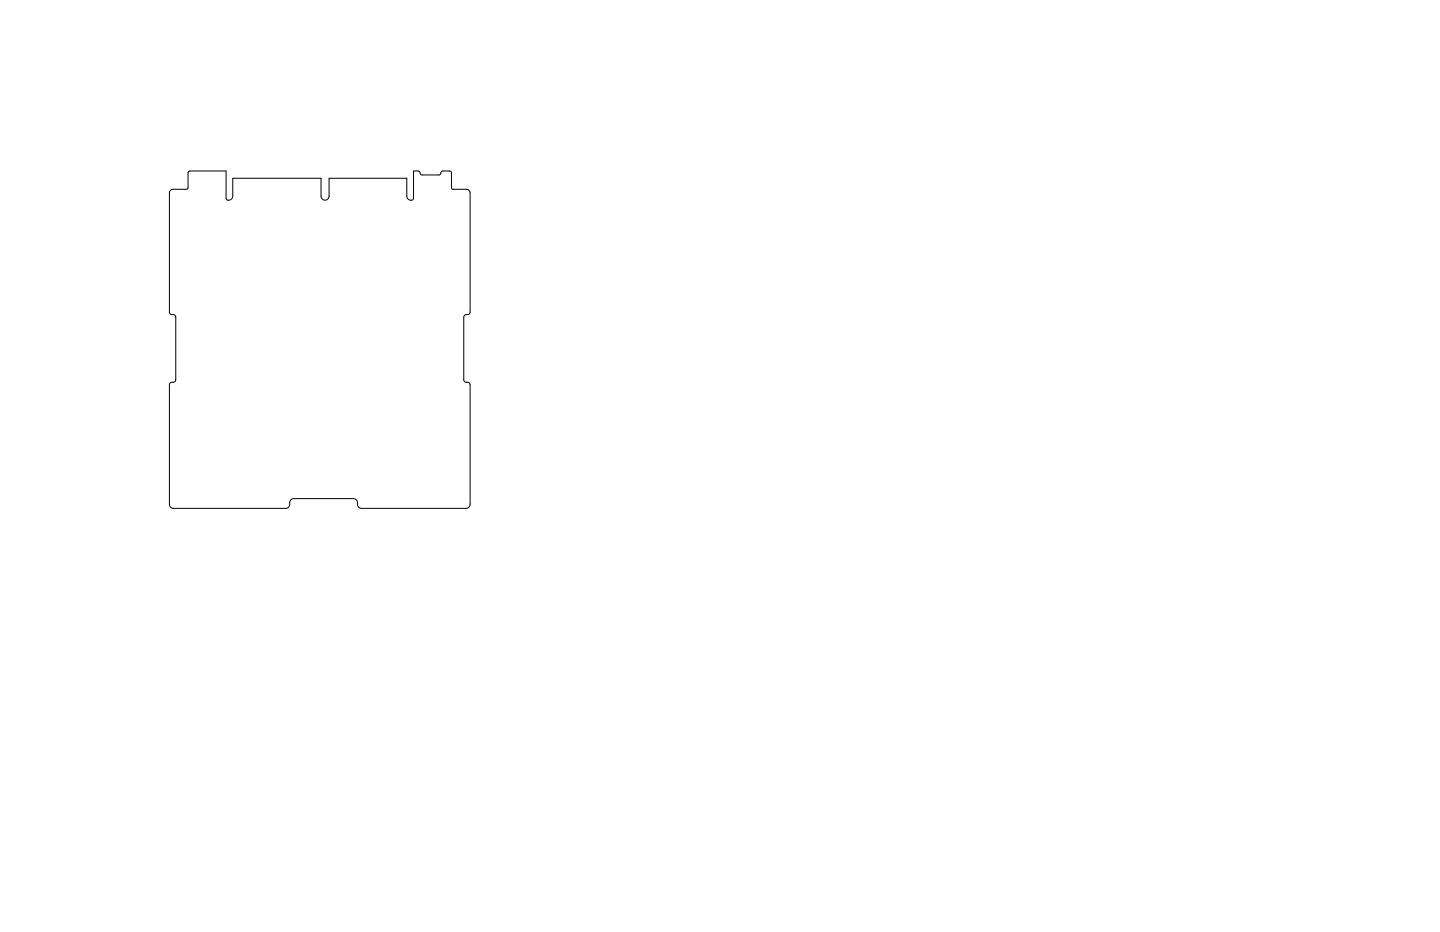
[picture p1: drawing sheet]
<svg xmlns="http://www.w3.org/2000/svg" width="432mm" height="279mm" viewBox="0 0 432 279" stroke-linecap="round" stroke-linejoin="round" font-family="sans-serif">
<path d="M56.6 51.4l.4-.1h10.8v8.1a1.06 1.06 0 0 0 1.3 .6 1.06 1.06 0 0 0 .7-1.2v-5.4h26.5v5.4a1.21 1.21 0 0 0 1.2 1.2 1.21 1.21 0 0 0 1.2-1.2v-5.4h23.3v5.4a1.08 1.08 0 0 0 .7 1.2 1.08 1.08 0 0 0 1.3-.6v-8.1h1.5l.4 .4a.67 .67 0 0 0 .7 .8h5a1 1 0 0 0 .8-1.1l2.4-.1 .5 .3 .1 4.7 .2 .4h4.3a1.12 1.12 0 0 1 1.1 1.2v35.6a1.09 1.09 0 0 1-1.5 .9l-.4 .7v18.7a1.12 1.12 0 0 0 1.4 .9l.5 .7v35.7a1.23 1.23 0 0 1-1.2 1.3h-31.4a1.37 1.37 0 0 1-1.2-1.8 1.19 1.19 0 0 0-1.2-1.1h-17.9a1.42 1.42 0 0 0-1.3 1.9 1.19 1.19 0 0 1-1.1 1h-33.8a1.2 1.2 0 0 1-1.1-1.3v-35.7a1.09 1.09 0 0 1 1.4-.9l.5-.7v-18.7a1.12 1.12 0 0 0-1.5-.9l-.4-.7v-35.6a1.1 1.1 0 0 1 1.1-1.2h4l.4-.2z" fill="none" stroke="#000" stroke-width=".3"/>
</svg>
